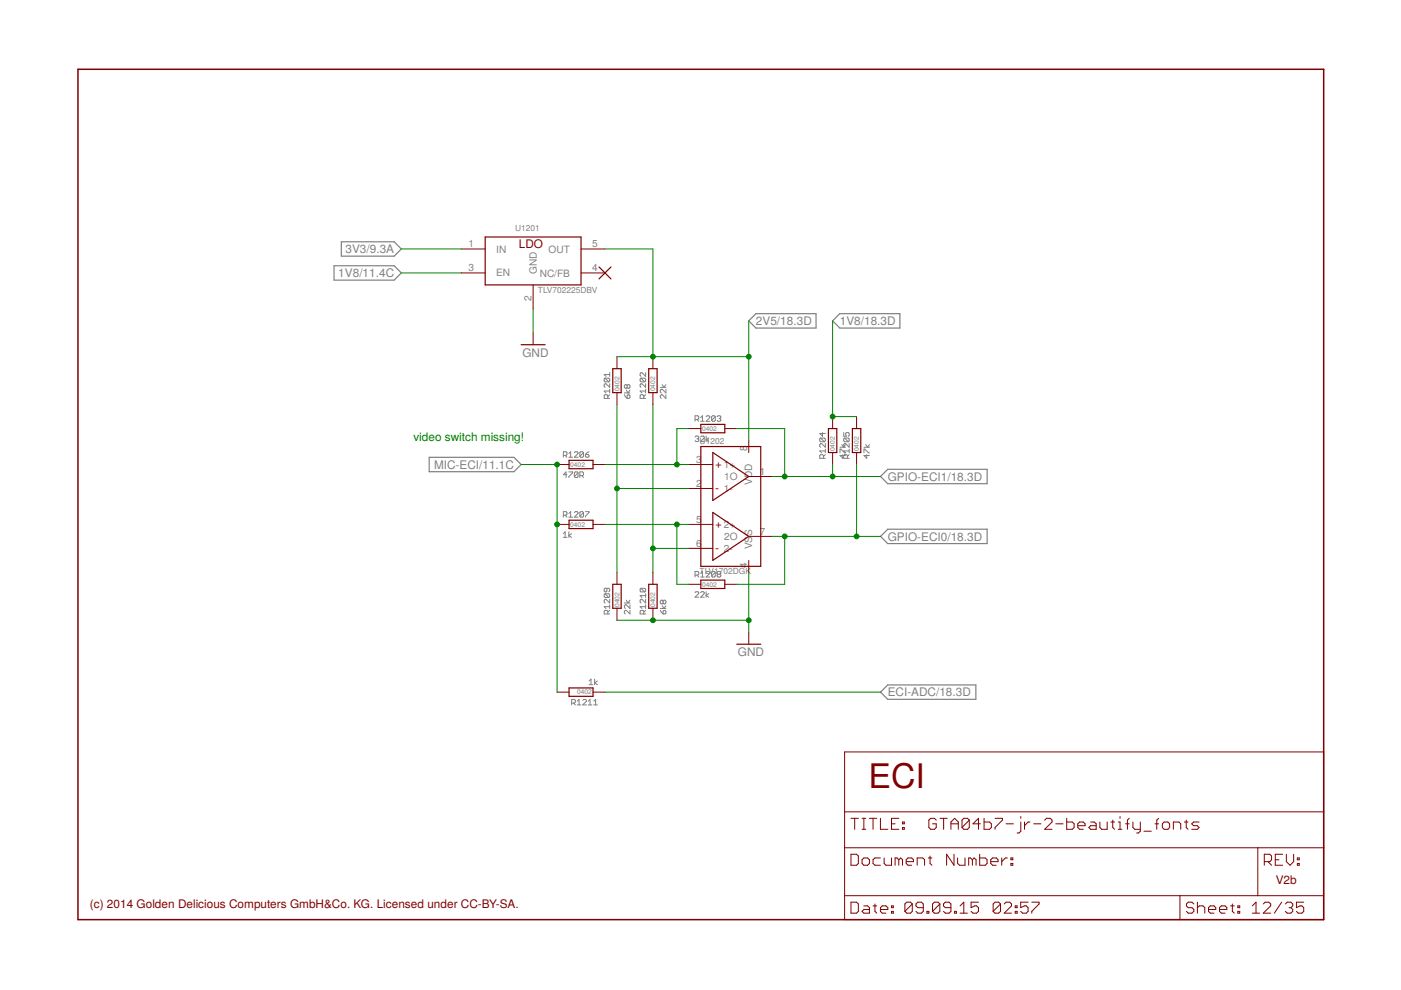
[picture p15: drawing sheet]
<svg xmlns="http://www.w3.org/2000/svg" width="297mm" height="210mm" viewBox="0 0 297 210" stroke-linecap="round" stroke-linejoin="round" font-family="sans-serif">
<defs><g id="words">
<text font-size="7.2" fill="#800000" x="184.1" y="167.1">ECI</text>
<g font-size="2.5" fill="#808080">
<text x="73.2" y="53.7">3V3/9.3A</text>
<text x="71.7" y="58.8">1V8/11.4C</text>
<text x="160.3" y="68.9">2V5/18.3D</text>
<text x="178" y="68.9">1V8/18.3D</text>
<text x="110.7" y="75.6">GND</text>
<text x="92" y="99.4">MIC-ECI/11.1C</text>
<text x="188.2" y="101.9">GPIO-ECI1/18.3D</text>
<text x="188.2" y="114.6">GPIO-ECI0/18.3D</text>
<text x="156.5" y="139.1">GND</text>
<text x="188.2" y="147.6">ECI-ADC/18.3D</text>
</g>
<g font-size="2.5" fill="#800000">
<text x="110" y="52.5">LDO</text>
<text x="151.6" y="99.3">+</text>
<text x="151.6" y="104.3">-</text>
<text x="151.6" y="112">+</text>
<text x="151.6" y="117">-</text>
<text x="270.5" y="187.4">V2b</text>
<text x="19.1" y="192.4">(c) 2014 Golden Delicious Computers GmbH&amp;Co. KG. Licensed under CC-BY-SA.</text>
</g>
<text font-size="2.5" fill="#008000" x="87.6" y="93.4">video switch missing!</text>
<g font-size="2.1" fill="#808080">
<text x="99.4" y="52.4">1</text>
<text x="105.2" y="53.5">IN</text>
<text x="116.3" y="53.5">OUT</text>
<text x="125.5" y="52.4">5</text>
<text x="99.4" y="57.5">3</text>
<text x="105.2" y="58.6">EN</text>
<text x="113.8" y="58.1" transform="rotate(-90 113.8 58.1)">GND</text>
<text x="114.4" y="58.6">NC/FB</text>
<text x="125.5" y="57.5">4</text>
<text x="112.7" y="63.9" transform="rotate(-90 112.7 63.9)">2</text>
<text x="158.4" y="95.6" transform="rotate(-90 158.4 95.6)">8</text>
<text x="147.6" y="98.1">3</text>
<text x="153.5" y="99.3">1+</text>
<text x="153.6" y="101.8">1O</text>
<text x="161.1" y="100.7">1</text>
<text x="147.6" y="103.2">2</text>
<text x="153.5" y="104.3">1-</text>
<text x="159.5" y="102.8" transform="rotate(-90 159.5 102.8)">VDD</text>
<text x="147.6" y="110.8">5</text>
<text x="153.5" y="112">2+</text>
<text x="159.5" y="113.7" transform="rotate(-90 159.5 113.7)">S</text>
<text x="161.1" y="113.4">7</text>
<text x="147.6" y="115.9">6</text>
<text x="153.5" y="117">2-</text>
<text x="153.6" y="114.5">2O</text>
<text x="159.5" y="116.5" transform="rotate(-90 159.5 116.5)">VS</text>
<text x="158.4" y="120.3" transform="rotate(-90 158.4 120.3)">4</text>
</g>
<g font-size="1.8" fill="#808080">
<text x="109.2" y="49">U1201</text>
<text x="114.1" y="62.2">TLV702225DBV</text>
<text x="148.3" y="94.2">U1202</text>
<text x="148.3" y="121.6">TLV1702DGK</text>
</g>
<g font-size="1.4" fill="#808080">
<text x="131.3" y="83" transform="rotate(-90 131.3 83)">0402</text>
<text x="138.9" y="83" transform="rotate(-90 138.9 83)">0402</text>
<text x="148.8" y="91.4">0402</text>
<text x="177" y="95.7" transform="rotate(-90 177 95.7)">0402</text>
<text x="182.1" y="95.7" transform="rotate(-90 182.1 95.7)">0402</text>
<text x="120.9" y="99">0402</text>
<text x="120.9" y="111.7">0402</text>
<text x="148.8" y="124.4">0402</text>
<text x="131.3" y="128.7" transform="rotate(-90 131.3 128.7)">0402</text>
<text x="138.9" y="128.7" transform="rotate(-90 138.9 128.7)">0402</text>
<text x="122.3" y="147.2">0402</text>
</g>
</g></defs>
<g fill="none" stroke="#808080" stroke-width=".21">
<path d="M129.3 79v.8M129.3 79.4h-1.2l.4 .4M136.9 79v.8l-.8-.8-.4 .2v.4l.2 .2M119.4 96.6h.6l.2-.2v-.4l-.2-.2h-.6v1.1M119.8 96.6l.4 .3M120.6 96.2l.4-.4v1.1M120.6 96.9h.8M121.8 96l.2-.2h.4l.2 .2v.2l-.8 .7h.8M123.7 96l-.2-.2h-.4l-.2 .2v.8M123.7 96v.8l-.2 .1h-.4l-.2-.1M123.7 96l-.8 .8M124.1 96.4h.6l.2 .4-.2 .1h-.4l-.2-.1z"/>
<path d="M124.9 95.8l-.8 .6M128.3 80.2l-.2 .2v.4l.2 .2h.8M128.3 80.2h.8l.2 .2v.4l-.2 .2M128.3 80.2l.8 .8M128.9 84.5v-.6l-.2-.2h-.4l-.2 .2v.6h1.2M129.3 81.4v.7l-.8-.7-.4 .2v.3l.2 .2M129.3 83.7l-.4 .4M129.3 82.9h-1.2l.4 .4M129.3 82.5v.8M132.4 83.7l.6 .8M132.4 83.3h1.2M132.8 82.7l.4 .6 .4-.6"/>
<path d="M133 83.9l.3-.2 .3 .2v.4l-.3 .2h-.3zM133 81.7l.2-.1 .4 .1v.4l-.3 .2-.3-.2M133 81.7v.4M133 81.7l-.2-.1-.4 .1v.4l.2 .2 .4-.2M135.9 80.2l-.2 .2v.4l.2 .2h.8M135.9 80.2h.8l.2 .2v.4l-.2 .2M135.9 80.2l.8 .8M136.5 84.5v-.6l-.2-.2h-.4l-.2 .2v.6h1.2M136.9 82.9h-1.2l.4 .4M136.9 81.4v.7l-.8-.7-.4 .2v.3l.2 .2M136.9 82.5v.8M136.9 83.7l-.4 .4"/>
<path d="M140 82.1h1.2M140.4 81.6l.4 .5 .4-.5M141.2 83.7v.8l-.8-.8-.4 .2v.4l.2 .2M141.2 82.5v.8l-.8-.8-.4 .2v.4l.2 .2M147.4 92.6l.2-.1h.4l.1 .1-.1 .4M147.4 88.9h.6l.1-.2v-.4l-.1-.1h-.6v1.1M147.8 93h.2M147.8 88.9l.3 .4M148 93l.1 .2-.1 .4h-.4l-.2-.2M148.5 92.6l.2-.1h.4l.2 .1v.2l-.8 .8h.8M148.5 88.5l.4-.3v1.1M148.5 89.3h.8"/>
<path d="M149.7 92.5v1.1M149.7 88.3l.2-.1h.4l.2 .1v.2l-.8 .8h.8M150.3 92.8l-.6 .4 .6 .4M151.7 88.3l-.2-.1h-.4l-.2 .1v.8M151.7 88.3v.8l-.2 .2h-.4l-.2-.2M151.7 88.3l-.8 .8M152 88.3l.2-.1h.4l.2 .1-.2 .4M152.4 88.7h.2M152.6 88.7l.2 .2-.2 .4h-.4l-.2-.2M174 92.9l-.2 .2v.4l.2 .2h.8M174 92.9h.8l.2 .2v.4l-.2 .2M174 92.9l.8 .8"/>
<path d="M174.4 91.7v.8l-.6-.6h1.2M174.6 97.2v-.6l-.2-.2h-.4l-.2 .2v.6h1.2M175 94v.8l-.8-.8-.4 .3v.3l.2 .2M175 96.4l-.4 .4M175 95.6h-1.2l.4 .4M175 95.2v.8M178.1 94.8h1.2M178.5 94.3l.4 .5 .4-.5M178.7 96.4v.8l-.6-.6h1.2M178.9 91.7v.8h.6l-.2-.4 .2-.4h.4l.1 .2v.4l-.1 .2M179.1 92.9l-.2 .2v.4l.2 .2h.8M179.1 92.9h.8l.1 .2v.4l-.1 .2"/>
<path d="M179.1 92.9l.8 .8M179.7 97.2v-.6l-.2-.2h-.4l-.2 .2v.6h1.1M180 95.6h-1.1l.4 .4h-.2l-.8-.8h-.2v.8M180 94v.8l-.7-.8-.4 .3v.3l.2 .2M180 96.4l-.3 .4M180 95.2v.8M183.2 96v-.8h.2l.7 .8h.2M183.2 94.8h1.1M183.6 94.3l.4 .5 .3-.5M183.8 96.4v.8l-.6-.6h1.1M119.4 113.2l.4-.4v1.1M119.4 113.9h.8"/>
<path d="M119.4 109.2h.6l.2-.1v-.4l-.2-.2h-.6v1.1M119.8 109.2l.4 .4M120.2 100.6h-.8l.6-.5v1.1M120.6 100.1h.8v.2l-.8 .7v.2M120.6 112.8v1.1M120.6 108.9l.4-.4v1.1M120.6 109.6h.8M121.2 113.2l-.6 .3 .6 .4M121.8 108.7l.2-.2h.4l.2 .2v.2l-.8 .7h.8M122.6 100.3l-.2-.2h-.4l-.2 .2v.7M122.6 100.3v.7l-.2 .2h-.4l-.2-.2M122.6 100.3l-.8 .7"/>
<path d="M122.9 100.8h.6l.2-.2v-.3l-.2-.2h-.6v1.1M123.3 100.8l.4 .4M123.7 108.7l-.2-.2h-.4l-.2 .2v.8M123.7 108.7v.8l-.2 .1h-.4l-.2-.1M123.7 108.7l-.8 .8M124.1 108.5h.8l-.8 1.1M128.3 125.9l-.2 .2v.4l.2 .2h.8M128.3 125.9h.8l.2 .2v.4l-.2 .2M128.3 125.9l.8 .8M128.7 124.7v.6l-.2 .2-.4-.2v-.4l.2-.2h.8l.2 .2v.4l-.2 .2M128.9 130.2v-.6l-.2-.2h-.4l-.2 .2v.6h1.2M129.3 127.1v.7l-.8-.7-.4 .2v.4l.2 .1"/>
<path d="M129.3 128.2v.8M129.3 129.4l-.4 .4M129.3 128.6h-1.2l.4 .4M132.4 127.8h1.2M132.8 127.3l.4 .5 .4-.5M133.6 128.2v.8l-.8-.8-.4 .2v.4l.2 .2M133.6 129.4v.8l-.8-.8-.4 .2v.4l.2 .2M135.9 124.7l-.2 .2v.4l.2 .2h.8M135.9 124.7h.8l.2 .2v.4l-.2 .2M135.9 124.7l.8 .8M136.5 130.2v-.6l-.2-.2h-.4l-.2 .2v.6h1.2M136.9 128.6h-1.2l.4 .4"/>
<path d="M136.9 127.1v.7l-.8-.7-.4 .2v.4l.2 .1M136.9 129.4l-.4 .4M136.9 125.9v.8M136.9 128.2v.8M136.9 126.3h-1.2l.4 .4M140 129.4l.6 .8M140 129h1.2M140.4 128.4l.4 .6 .4-.6M140.6 129.6l.4-.2 .2 .2v.4l-.2 .2h-.4zM140.6 127.5l.2-.2 .4 .2v.3l-.2 .2-.4-.2M140.6 127.5v.3M140.6 127.5l-.2-.2-.4 .2v.3l.2 .2 .4-.2"/>
<path d="M147.4 121.9h.6l.1-.1v-.4l-.1-.2h-.6v1.1M147.4 125.6l.2-.1h.4l.1 .1v.3l-.7 .7h.7M147.8 121.9l.3 .4M148.5 125.6l.2-.1h.4l.2 .1v.3l-.8 .7h.8M148.5 121.6l.4-.4v1.1M148.5 122.3h.8M149.7 125.5v1.1M149.7 121.4l.2-.2h.4l.2 .2v.2l-.8 .7h.8M150.3 125.9l-.6 .3 .6 .4M151.7 121.4l-.2-.2h-.4l-.2 .2v.7M151.7 121.4v.7l-.2 .2h-.4l-.2-.2M151.7 121.4l-.8 .7"/>
<path d="M152.2 121.8l-.2-.2 .2-.4h.4l.2 .2-.2 .4M152.2 121.8l-.2 .1 .2 .4h.4l.2-.2-.2-.3M152.2 121.8h.4M121.2 149.1h.6l.2-.2v-.4l-.2-.2h-.6v1.2M121.6 149.1l.4 .4M122.4 148.7l.4-.4v1.2M122.4 149.5h.7M123.5 148.5l.2-.2h.4l.2 .2v.2l-.8 .8h.8M124.7 149.5h.8M124.7 148.7l.4-.4v1.2M124.9 144.4l.4-.4v1.2M124.9 145.2h.8"/>
<path d="M125.9 149.5h.8M125.9 148.7l.4-.4v1.2M126.1 144v1.2M126.7 144.4l-.6 .4 .6 .4"/>
</g>
<path d="M70.8 56.3h12.8l1.5 1.6-1.5 1.5h-12.8zM72.4 51.3h11.2l1.5 1.5-1.5 1.5h-11.2zM160.3 66.5h12.7v3.1h-12.7l-1.6-1.6zM176.5 68l1.6-1.5h12.7v3.1h-12.7zM91 97h18l1.5 1.5-1.5 1.5h-18zM186.7 101l1.5-1.5h21.1v3.1h-21.1zM186.7 113.7l1.5-1.5h21.1v3.1h-21.1zM186.7 146.7l1.5-1.5h18.7v3.1h-18.7z" fill="none" stroke="#808080" stroke-width=".25"/>
<g fill="none" stroke="#800000" stroke-width=".25">
<path d="M102.9 50.2h20.3v10.2h-20.3zM127 56.6l2.5 2.5M129.5 56.6l-2.5 2.5M110.5 73.1h5.1M129.9 78.2h1.8v5h-1.8zM137.5 78.2h1.8v5h-1.8zM120.6 97.6h5.1v1.8h-5.1zM148.6 94.7h12.7v25.4h-12.7zM148.6 90h5.1v1.8h-5.1zM151.1 95.9l7.6 5.1-7.6 5.1zM175.6 90.9h1.8v5h-1.8zM180.7 90.9h1.8v5h-1.8z"/>
<path d="M120.6 110.3h5.1v1.8h-5.1zM151.1 108.6l7.6 5.1-7.6 5.1zM129.9 123.9h1.8v5.1h-1.8zM137.5 123.9h1.8v5.1h-1.8zM148.6 123h5.1v1.8h-5.1zM156.2 136.6h5.1M120.6 145.9h5.1v1.7h-5.1z"/>
</g>
<g fill="none" stroke="#800000" stroke-width=".21">
<path d="M97.8 52.8h5.1M97.8 57.9h5.1M123.2 52.8h5.1M123.2 57.9h5.1M113 60.4v5.1M113 70.5v2.6M130.8 75.6v2.6M138.4 75.6v2.6M118.1 98.5h2.5M125.7 98.5h2.6M130.8 83.2v2.6M138.4 83.2v2.6"/>
<path d="M146 98.5h5.1M146 90.9h2.6M153.7 90.9h2.5M158.7 93.4v2.5M176.5 88.3v2.6M176.5 95.9v2.6M181.6 88.3v2.6M181.6 95.9v2.6M118.1 111.2h2.5M125.7 111.2h2.6M146 103.6h5.1M146 111.2h5.1"/>
<path d="M146 116.3h5.1M158.7 101h5.1M158.7 113.7h5.1M158.7 118.8v2.5M130.8 121.3v2.6M130.8 129v2.5M138.4 121.3v2.6M138.4 129v2.5M146 123.9h2.6M153.7 123.9h2.5M158.7 134v2.6M118.1 146.7h2.5"/>
<path d="M125.7 146.7h2.6M179.1 159.4h101.5v35.6h-101.5zM179.1 179.7h101.5M179.1 172.1h101.5M180.4 173.5h1.6M181.2 173.5v2.3M182.8 173.5h.8M182.8 175.8h.8M183.2 173.5v2.3M184.3 173.5h1.6M185.1 173.5v2.3M186.7 173.5v2.3h1.5"/>
<path d="M189 174.7h.8M190.6 173.5h-1.6v2.3h1.6M191.3 175.5h.4v.3h-.4zM191.3 174.3h.4v.4h-.4zM198.5 173.9l-.4-.4h-.8l-.4 .4v1.6l.4 .3h.8l.4-.3v-.8h-.8M199.3 173.5h1.5M200.1 173.5v2.3M201.6 175.8v-1.5l.8-.8 .8 .8v1.5M201.6 174.7h1.6M205.5 173.9l-.4-.4h-.8l-.3 .4v1.6M205.5 173.9v1.6l-.4 .3h-.8l-.3-.3M205.5 173.9l-1.5 1.6"/>
<path d="M207.9 174.7h-1.6l1.2-1.2v2.3M208.6 173.5v2.3h1.2l.4-.3v-.8l-.4-.4h-1.2M211 173.5h1.5v.4l-1.5 1.6v.3M213.3 174.7h1.6M216.4 173.1v.4M216.4 174.3v1.9l-.4 .4h-.4M217.2 174.3v1.5M218.4 174.3h-.4l-.8 .8M219.2 174.7h1.5M221.5 173.9l.4-.4h.8l.4 .4v.4l-1.6 1.5h1.6M223.8 174.7h1.6M226.2 173.5v2.3h1.1l.4-.3v-.8l-.4-.4h-1.1"/>
<path d="M228.5 175.1h1.6v-.4l-.4-.4h-.8l-.4 .4v.8l.4 .3h.8M231.2 174.3h.8l.4 .4v1.1h-1.2l-.4-.3 .4-.4h1.2M233.2 174.3v1.2l.4 .3h1.1v-1.5M235.5 174.3h.8M235.9 173.9v1.6l.4 .3M237.1 175.8h.8M237.1 174.3h.4v1.5M237.5 173.1v.4M238.6 174.7h.8M239.4 173.5l-.4 .4v1.9M240.2 174.3v1.2l.4 .3h1.2M241.8 174.3v1.9l-.4 .4h-.4"/>
<path d="M242.5 176.2h1.6M244.9 174.7h.8M245.7 173.5l-.4 .4v1.9M246.4 174.7l.4-.4h.8l.4 .4v.8l-.4 .3h-.8l-.4-.3zM248.8 175.8v-1.5h1.1l.4 .4v1.1M251.1 174.3h.8M251.5 173.9v1.6l.4 .3M254.2 174.3h-1.1l-.4 .4 .4 .4h.8l.3 .4-.3 .3h-1.2M266.7 179.7v10.2M179.1 189.9h101.5M180.4 181.1h1.2l.4 .4v1.6l-.4 .4h-1.2zM180.4 191.3h1.2l.4 .4v1.5l-.4 .4h-1.2z"/>
<path d="M182.8 182.3l.4-.4h.7l.4 .4v.8l-.4 .4h-.7l-.4-.4zM183.2 192.1h.7l.4 .3v1.2h-1.1l-.4-.4 .4-.4h1.1M185.1 192.1h.8M185.5 191.7v1.5l.4 .4M186.7 192.8h1.5v-.4l-.4-.3h-.8l-.3 .3v.8l.3 .4h.8M186.7 181.9h-1.2l-.4 .4v.8l.4 .4h1.2M187.5 181.9v1.2l.3 .4h1.2v-1.6M189 193.2h.4v.4h-.4zM189 192.1h.4v.3h-.4zM190.6 182.3l-.4-.4h-.4v1.6M190.6 182.3l.4-.4 .3 .4v1.2M190.6 182.3v1.2"/>
<path d="M192.1 182.7h1.6v-.4l-.4-.4h-.8l-.4 .4v.8l.4 .4h.8M193.4 191.7v1.5l-.4 .4h-.7l-.4-.4M193.4 191.7l-.4-.4h-.7l-.4 .4v1.5M193.4 191.7l-1.5 1.5M194.5 183.5v-1.6h1.1l.4 .4v1.2M195.7 192.4h-1.1l-.4-.3v-.4l.4-.4h.8l.3 .4v1.5l-.3 .4h-.8l-.4-.4M196.5 193.2h.4v.4h-.4zM196.8 181.9h.8M197.2 181.5v1.6l.4 .4M199.3 191.7v1.5l-.4 .4h-.8l-.4-.4M199.3 191.7l-.4-.4h-.8l-.4 .4v1.5M199.3 191.7l-1.6 1.5"/>
<path d="M201.6 192.4h-1.2l-.4-.3v-.4l.4-.4h.8l.4 .4v1.5l-.4 .4h-.8l-.4-.4M202.3 181.1v2.4l-1.6-2.4v2.4M202.4 193.2h.4v.4h-.4zM203 181.9v1.2l.4 .4h1.2v-1.6M203.6 193.6h1.5M203.6 192.1l.7-.8v2.3M206.2 182.3l-.4-.4h-.4v1.6M206.2 182.3v1.2M206.2 182.3l.3-.4 .4 .4v1.2M207.5 191.3h-1.6v1.1l.8-.3h.4l.4 .3v.8l-.4 .4h-.8l-.4-.4M207.7 181.1v2.4h1.2l.4-.4v-.8l-.4-.4h-1.2M210.1 182.7h1.5v-.4l-.4-.4h-.8l-.3 .4v.8l.3 .4h.8"/>
<path d="M212.1 191.7v1.5l-.4 .4h-.7l-.4-.4M212.1 191.7l-.4-.4h-.7l-.4 .4v1.5M212.1 191.7l-1.5 1.5M212.4 181.9v1.6M212.9 191.7l.4-.4h.8l.4 .4v.4l-1.6 1.5h1.6M213.6 181.9h-.4l-.8 .8M214.3 183.1h.4v.4h-.4zM214.3 181.9h.4v.4h-.4zM215.2 193.2h.4v.4h-.4zM215.2 192.1h.4v.3h-.4zM218 191.3h-1.6v1.1l.8-.3h.4l.4 .3v.8l-.4 .4h-.8l-.4-.4M218.8 191.3h1.5v.4l-1.5 1.5v.4"/>
<path d="M250.2 189.9v5.1M253.1 191.7l-.4-.4h-.8l-.4 .4v.4l.4 .3h.8l.4 .4v.4l-.4 .4h-.8l-.4-.4M253.9 192.4l.4-.3h.8l.3 .3v1.2M253.9 191.3v2.3M256.2 192.8h1.6v-.4l-.4-.3h-.8l-.4 .3v.8l.4 .4h.8M258.6 192.8h1.5v-.4l-.4-.3h-.7l-.4 .3v.8l.4 .4h.7M260.9 192.1h.8M261.3 191.7v1.5l.4 .4M262.4 193.2h.4v.4h-.4zM262.4 192.1h.4v.3h-.4zM265.5 193.6h1.6M265.5 192.1l.8-.8v2.3"/>
<path d="M267.8 191.7l.4-.4h.8l.4 .4v.4l-1.6 1.5h1.6M268.1 182.7h1.1l.4-.4v-.8l-.4-.4h-1.1v2.4M268.8 182.7l.8 .8M270.4 182.3h.8M271.7 191.3l-1.5 2.3M271.9 181.1h-1.5v2.4h1.5M272.5 191.7l.4-.4h.8l.4 .4v.4l-.4 .3M272.7 181.1v1.6l.8 .8 .8-.8v-1.6M273.3 192.4h.4M273.7 192.4l.4 .4v.4l-.4 .4h-.8l-.4-.4M275.1 183.1h.4v.4h-.4zM275.1 181.9h.4v.4h-.4z"/>
<path d="M276.4 191.3h-1.5v1.1l.7-.3h.4l.4 .3v.8l-.4 .4h-.7l-.4-.4"/>
</g>
<path d="M16.5 14.7h264.1v180.3h-264.1z" fill="none" stroke="#800000" stroke-width=".32"/>
<g fill="none" stroke="#008000" stroke-width=".21">
<path d="M85.1 57.9h12.7M85.1 52.8h12.7M128.3 52.8h10.1v22.8M113 65.5v5M130.8 75.6h27.9M158.7 68v25.4M176.5 68v20.3h5.1M110.5 98.5h7.6v48.2M128.3 98.5h17.7M130.8 85.8v35.5M138.4 85.8v35.5M146 90.9h-2.5v7.6"/>
<path d="M156.2 90.9h10.2v10.1M176.5 98.5v2.5M181.6 98.5v15.2M128.3 111.2h17.7M130.8 103.6h15.2M138.4 116.3h7.6M143.5 111.2v12.7h2.5M163.8 101h22.9M163.8 113.7h22.9M166.4 113.7v10.2h-10.2M130.8 131.5h27.9M158.7 121.3v12.7"/>
<path d="M128.3 146.7h58.4"/>
</g>
<g fill="#008000" stroke="#008000" stroke-width=".21">
<circle cx="118.1" cy="98.5" r=".51"/>
<circle cx="118.1" cy="111.2" r=".51"/>
<circle cx="176.5" cy="101" r=".51"/>
<circle cx="166.4" cy="101" r=".51"/>
<circle cx="181.6" cy="113.7" r=".51"/>
<circle cx="166.4" cy="113.7" r=".51"/>
<circle cx="176.5" cy="88.3" r=".51"/>
<circle cx="138.4" cy="75.6" r=".51"/>
<circle cx="158.7" cy="75.6" r=".51"/>
<circle cx="138.4" cy="116.3" r=".51"/>
<circle cx="130.8" cy="103.6" r=".51"/>
<circle cx="143.5" cy="98.5" r=".51"/>
<circle cx="138.4" cy="131.5" r=".51"/>
<circle cx="158.7" cy="131.5" r=".51"/>
<circle cx="143.5" cy="111.2" r=".51"/>
</g>
<use href="#words"/>
</svg>
